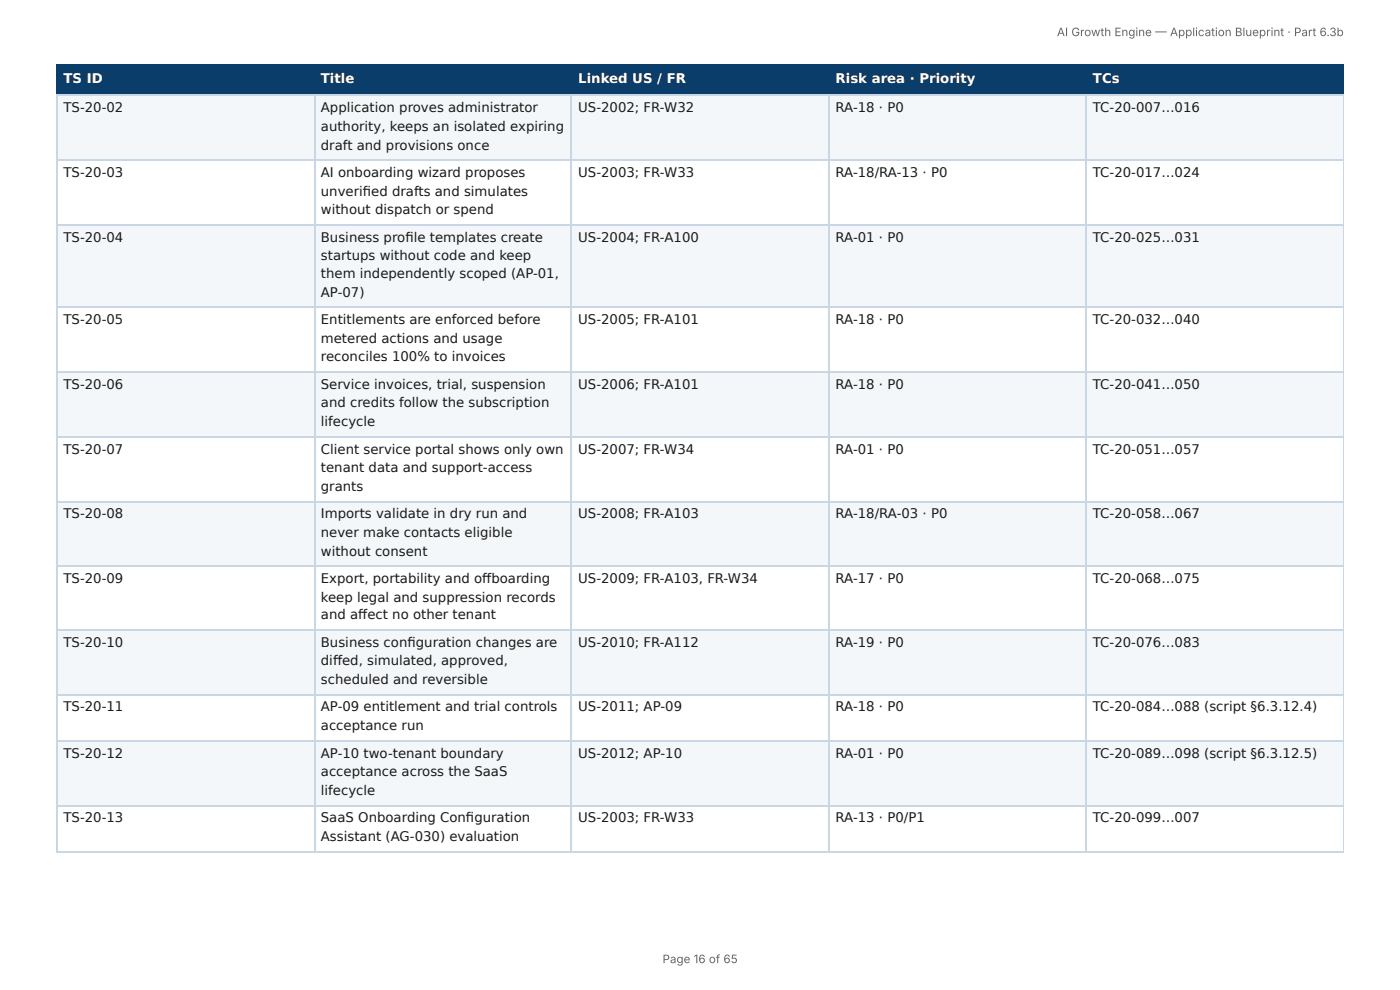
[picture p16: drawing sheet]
<svg xmlns="http://www.w3.org/2000/svg" width="297mm" height="210mm" viewBox="0 0 297 210" stroke-linecap="round" stroke-linejoin="round" font-family="sans-serif">
<defs><g id="words">
<g font-size="2.8" fill="#fff">
<text x="13.5" y="17.7">TS ID</text>
<text x="68.2" y="17.7">Title</text>
<text x="122.8" y="17.7">Linked US / FR</text>
<text x="177.5" y="17.7">Risk area · Priority</text>
<text x="232.1" y="17.7">TCs</text>
</g>
<g font-size="2.8" fill="#1a1a1a">
<text x="13.5" y="23.8">TS-20-02</text>
<text x="68.2" y="23.8">Application proves administrator</text>
<text x="122.8" y="23.8">US-2002; FR-W32</text>
<text x="177.5" y="23.8">RA-18 · P0</text>
<text x="232.1" y="23.8">TC-20-007…016</text>
<text x="68.2" y="27.8">authority, keeps an isolated expiring</text>
<text x="68.2" y="31.8">draft and provisions once</text>
<text x="13.5" y="37.6">TS-20-03</text>
<text x="68.2" y="37.6">AI onboarding wizard proposes</text>
<text x="68.2" y="41.5">unverifi ed drafts and simulates</text>
<text x="122.8" y="37.6">US-2003; FR-W33</text>
<text x="177.5" y="37.6">RA-18/RA-13 · P0</text>
<text x="232.1" y="37.6">TC-20-017…024</text>
<text x="68.2" y="45.5">without dispatch or spend</text>
<text x="13.5" y="51.3">TS-20-04</text>
<text x="68.2" y="51.3">Business profi le templates create</text>
<text x="122.8" y="51.3">US-2004; FR-A100</text>
<text x="177.5" y="51.3">RA-01 · P0</text>
<text x="232.1" y="51.3">TC-20-025…031</text>
<text x="68.2" y="55.3">startups without code and keep</text>
<text x="68.2" y="59">them independently scoped (AP-01,</text>
<text x="68.2" y="63">AP-07)</text>
<text x="13.5" y="68.8">TS-20-05</text>
<text x="68.2" y="68.8">Entitlements are enforced before</text>
<text x="122.8" y="68.8">US-2005; FR-A101</text>
<text x="177.5" y="68.8">RA-18 · P0</text>
<text x="232.1" y="68.8">TC-20-032…040</text>
<text x="68.2" y="72.8">metered actions and usage</text>
<text x="68.2" y="76.7">reconciles 100% to invoices</text>
<text x="13.5" y="82.6">TS-20-06</text>
<text x="68.2" y="82.6">Service invoices, trial, suspension</text>
<text x="122.8" y="82.6">US-2006; FR-A101</text>
<text x="177.5" y="82.6">RA-18 · P0</text>
<text x="232.1" y="82.6">TC-20-041…050</text>
<text x="68.2" y="86.5">and credits follow the subscription</text>
<text x="68.2" y="90.5">lifecycle</text>
<text x="13.5" y="96.3">TS-20-07</text>
<text x="68.2" y="96.3">Client service portal shows only own</text>
<text x="68.2" y="100.3">tenant data and support-access</text>
<text x="122.8" y="96.3">US-2007; FR-W34</text>
<text x="177.5" y="96.3">RA-01 · P0</text>
<text x="232.1" y="96.3">TC-20-051…057</text>
<text x="68.2" y="104.2">grants</text>
<text x="13.5" y="110.1">TS-20-08</text>
<text x="68.2" y="110.1">Imports validate in dry run and</text>
<text x="122.8" y="110.1">US-2008; FR-A103</text>
<text x="177.5" y="110.1">RA-18/RA-03 · P0</text>
<text x="232.1" y="110.1">TC-20-058…067</text>
<text x="68.2" y="114">never make contacts eligible</text>
<text x="68.2" y="118">without consent</text>
<text x="13.5" y="123.8">TS-20-09</text>
<text x="68.2" y="123.8">Export, portability and off boarding</text>
<text x="122.8" y="123.8">US-2009; FR-A103, FR-W34</text>
<text x="177.5" y="123.8">RA-17 · P0</text>
<text x="232.1" y="123.8">TC-20-068…075</text>
<text x="68.2" y="127.8">keep legal and suppression records</text>
<text x="68.2" y="131.5">and aff ect no other tenant</text>
<text x="13.5" y="137.3">TS-20-10</text>
<text x="68.2" y="137.3">Business confi guration changes are</text>
<text x="122.8" y="137.3">US-2010; FR-A112</text>
<text x="177.5" y="137.3">RA-19 · P0</text>
<text x="232.1" y="137.3">TC-20-076…083</text>
<text x="68.2" y="141.3">diff ed, simulated, approved,</text>
<text x="68.2" y="145.3">scheduled and reversible</text>
<text x="13.5" y="151.1">TS-20-11</text>
<text x="68.2" y="151.1">AP-09 entitlement and trial controls</text>
<text x="68.2" y="155">acceptance run</text>
<text x="122.8" y="151.1">US-2011; AP-09</text>
<text x="177.5" y="151.1">RA-18 · P0</text>
<text x="232.1" y="151.1">TC-20-084…088 (script §6.3.12.4)</text>
<text x="13.5" y="160.9">TS-20-12</text>
<text x="68.2" y="160.9">AP-10 two-tenant boundary</text>
<text x="122.8" y="160.9">US-2012; AP-10</text>
<text x="177.5" y="160.9">RA-01 · P0</text>
<text x="232.1" y="160.9">TC-20-089…098 (script §6.3.12.5)</text>
<text x="68.2" y="164.8">acceptance across the SaaS</text>
<text x="68.2" y="168.8">lifecycle</text>
<text x="13.5" y="174.6">TS-20-13</text>
<text x="68.2" y="174.6">SaaS Onboarding Confi guration</text>
<text x="68.2" y="178.6">Assistant (AG-030) evaluation</text>
<text x="122.8" y="174.6">US-2003; FR-W33</text>
<text x="177.5" y="174.6">RA-13 · P0/P1</text>
<text x="232.1" y="174.6">TC-20-099…007</text>
</g>
<g font-size="2.5" fill="#666">
<text x="224.5" y="7.7">AI Growth Engine — Application Blueprint · Part 6.3b</text>
<text x="140.7" y="204.5">Page 16 of 65</text>
</g>
</g></defs>
<g fill="#0b3d6b">
<path d="M12.2 14h54.5v6.1h-54.5z"/>
<path d="M66.7 14h54.7v6.1h-54.7z"/>
<path d="M121.4 14h54.5v6.1h-54.5z"/>
<path d="M175.9 14h54.8v6.1h-54.8z"/>
<path d="M230.7 14h54.7v6.1h-54.7z"/>
</g>
<g fill="#f4f7fa">
<path d="M12.2 20.1h54.5v13.8h-54.5z"/>
<path d="M66.7 20.1h54.7v13.8h-54.7z"/>
<path d="M121.4 20.1h54.5v13.8h-54.5z"/>
<path d="M175.9 20.1h54.8v13.8h-54.8z"/>
<path d="M230.7 20.1h54.7v13.8h-54.7z"/>
<path d="M12.2 47.6h54.5v17.8h-54.5z"/>
<path d="M66.7 47.6h54.7v17.8h-54.7z"/>
<path d="M121.4 47.6h54.5v17.8h-54.5z"/>
<path d="M175.9 47.6h54.8v17.8h-54.8z"/>
<path d="M230.7 47.6h54.7v17.8h-54.7z"/>
<path d="M12.2 79.1h54.5v13.5h-54.5z"/>
<path d="M66.7 79.1h54.7v13.5h-54.7z"/>
<path d="M121.4 79.1h54.5v13.5h-54.5z"/>
<path d="M175.9 79.1h54.8v13.5h-54.8z"/>
<path d="M230.7 79.1h54.7v13.5h-54.7z"/>
<path d="M12.2 106.4h54.5v13.7h-54.5z"/>
<path d="M66.7 106.4h54.7v13.7h-54.7z"/>
<path d="M121.4 106.4h54.5v13.7h-54.5z"/>
<path d="M175.9 106.4h54.8v13.7h-54.8z"/>
<path d="M230.7 106.4h54.7v13.7h-54.7z"/>
<path d="M12.2 133.9h54.5v13.7h-54.5z"/>
<path d="M66.7 133.9h54.7v13.7h-54.7z"/>
<path d="M121.4 133.9h54.5v13.7h-54.5z"/>
<path d="M175.9 133.9h54.8v13.7h-54.8z"/>
<path d="M230.7 133.9h54.7v13.7h-54.7z"/>
<path d="M12.2 157.4h54.5v13.5h-54.5z"/>
<path d="M66.7 157.4h54.7v13.5h-54.7z"/>
<path d="M121.4 157.4h54.5v13.5h-54.5z"/>
<path d="M175.9 157.4h54.8v13.5h-54.8z"/>
<path d="M230.7 157.4h54.7v13.5h-54.7z"/>
</g>
<path d="M11.9 13.9h273.5M12 13.8v6.6M66.8 13.8v6.6M121.3 13.8v6.6M176.1 13.8v6.6M230.6 13.8v6.6M11.9 20.2h273.5" fill="none" stroke="#0b3d6b" stroke-width=".26"/>
<path d="M285.3 13.8v6.6" fill="none" stroke="#0b3d6b" stroke-width=".21"/>
<g fill="none" stroke="#c9d6e3" stroke-width=".26">
<path d="M11.9 20.2h273.5M11.9 34h273.5M12 20.4v160.6M66.8 20.4v160.6M121.3 20.4v160.6M176.1 20.4v160.6M230.6 20.4v160.6M11.9 47.8h273.5M11.9 65.2h273.5M11.9 79h273.5M11.9 92.7h273.5M11.9 106.5h273.5"/>
<path d="M11.9 120.3h273.5M11.9 133.7h273.5M11.9 147.5h273.5M11.9 157.3h273.5M11.9 171.1h273.5M11.9 180.8h273.5"/>
</g>
<path d="M285.3 20.4v160.6" fill="none" stroke="#c9d6e3" stroke-width=".21"/>
<use href="#words"/>
</svg>
